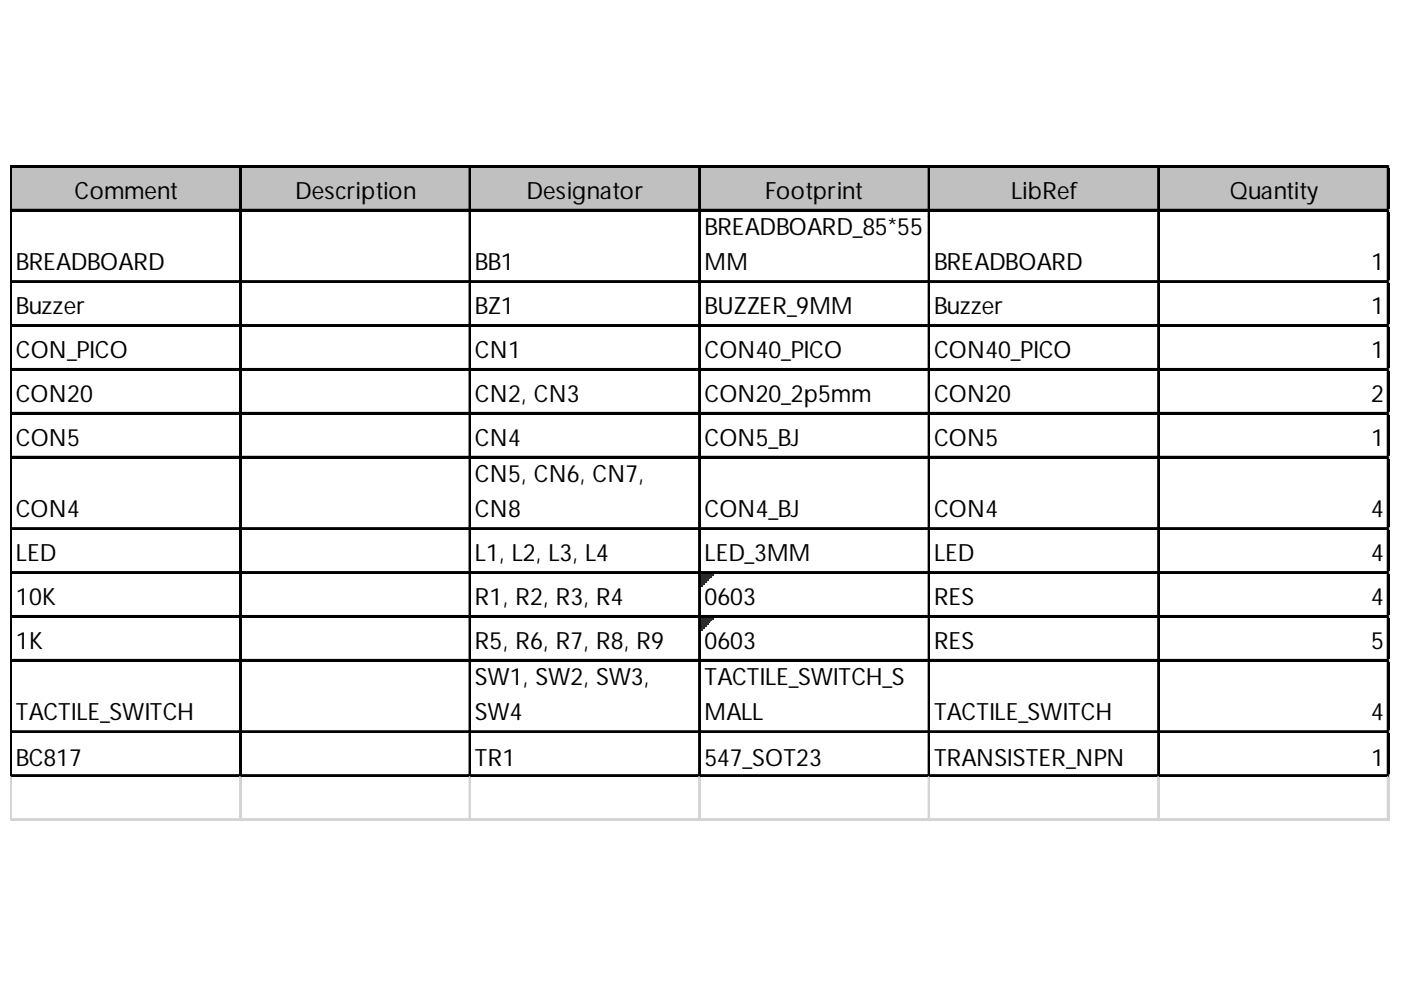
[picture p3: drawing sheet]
<svg xmlns="http://www.w3.org/2000/svg" width="297mm" height="210mm" viewBox="0 0 297 210" stroke-linecap="round" stroke-linejoin="round" font-family="sans-serif">
<defs><g id="words">
<g font-size="5">
<text x="15.8" y="42.1">Comment</text>
<text x="62.5" y="42.1">Description</text>
<text x="111.6" y="42.1">Designator</text>
<text x="162.2" y="42.1">Footprint</text>
<text x="214.4" y="42.1">LibRef</text>
<text x="260.7" y="42.1">Quantity</text>
<text x="149.4" y="49.9">BREADBOARD_85*55</text>
<text x="3.4" y="57.3">BREADBOARD</text>
<text x="100.7" y="57.3">BB1</text>
<text x="149.4" y="57.3">MM</text>
<text x="198" y="57.3">BREADBOARD</text>
<text x="290.7" y="57.3">1</text>
<text x="3.4" y="66.6">Buzzer</text>
<text x="100.7" y="66.6">BZ1</text>
<text x="149.4" y="66.6">BUZZER_9MM</text>
<text x="198" y="66.6">Buzzer</text>
<text x="290.7" y="66.6">1</text>
<text x="3.4" y="75.9">CON_PICO</text>
<text x="100.7" y="75.9">CN1</text>
<text x="149.4" y="75.9">CON40_PICO</text>
<text x="198" y="75.9">CON40_PICO</text>
<text x="290.7" y="75.9">1</text>
<text x="3.4" y="85.2">CON20</text>
<text x="100.7" y="85.2">CN2, CN3</text>
<text x="149.4" y="85.2">CON20_2p5mm</text>
<text x="198" y="85.2">CON20</text>
<text x="290.7" y="85.2">2</text>
<text x="3.4" y="94.5">CON5</text>
<text x="100.7" y="94.5">CN4</text>
<text x="149.4" y="94.5">CON5_BJ</text>
<text x="198" y="94.5">CON5</text>
<text x="290.7" y="94.5">1</text>
<text x="100.7" y="102.3">CN5, CN6, CN7,</text>
<text x="3.4" y="109.6">CON4</text>
<text x="100.7" y="109.6">CN8</text>
<text x="149.4" y="109.6">CON4_BJ</text>
<text x="198" y="109.6">CON4</text>
<text x="290.7" y="109.6">4</text>
<text x="3.4" y="119">LED</text>
<text x="100.7" y="119">L1, L2, L3, L4</text>
<text x="149.4" y="119">LED_3MM</text>
<text x="198" y="119">LED</text>
<text x="290.7" y="119">4</text>
<text x="3.4" y="128.3">10K</text>
<text x="100.7" y="128.3">R1, R2, R3, R4</text>
<text x="149.4" y="128.3">0603</text>
<text x="198" y="128.3">RES</text>
<text x="290.7" y="128.3">4</text>
<text x="3.4" y="137.6">1K</text>
<text x="100.7" y="137.6">R5, R6, R7, R8, R9</text>
<text x="149.4" y="137.6">0603</text>
<text x="198" y="137.6">RES</text>
<text x="290.7" y="137.6">5</text>
<text x="100.7" y="145.3">SW1, SW2, SW3,</text>
<text x="149.4" y="145.3">TACTILE_SWITCH_S</text>
<text x="3.4" y="152.7">TACTILE_SWITCH</text>
<text x="100.7" y="152.7">SW4</text>
<text x="149.4" y="152.7">MALL</text>
<text x="198" y="152.7">TACTILE_SWITCH</text>
<text x="290.7" y="152.7">4</text>
<text x="3.4" y="162.4">BC817</text>
<text x="100.7" y="162.4">TR1</text>
<text x="149.4" y="162.4">547_SOT23</text>
<text x="198" y="162.4">TRANSISTER_NPN</text>
<text x="290.7" y="162.4">1</text>
</g>
</g></defs>
<path d="M2.5 35.5h292.1v9.3h-292.1z" fill="#c0c0c0"/>
<path d="M148.6 121.7h2.7M148.6 121.9h2.7M148.6 122h2.3M148.6 122.2h2.3M148.6 122.4h1.9" fill="none" stroke="#008000" stroke-width=".39"/>
<path d="M148.6 122.4h1.9v.4h-1.9z" fill="#008000"/>
<path d="M148.6 122.8h1.6" fill="none" stroke="#008000" stroke-width=".39"/>
<path d="M148.6 122.8h1.6v.4h-1.6z" fill="#008000"/>
<path d="M148.6 123.2h1.2" fill="none" stroke="#008000" stroke-width=".39"/>
<path d="M148.6 123.2h1.2v.4h-1.2z" fill="#008000"/>
<path d="M148.6 123.6h.8" fill="none" stroke="#008000" stroke-width=".39"/>
<path d="M148.6 123.6h.8v.4h-.8z" fill="#008000"/>
<path d="M148.6 124h.4" fill="none" stroke="#008000" stroke-width=".39"/>
<path d="M148.6 124h.4v.4h-.4z" fill="#008000"/>
<path d="M148.6 131h2.7M148.6 131.2h2.7M148.6 131.4h2.3M148.6 131.6h2.3M148.6 131.7h1.9" fill="none" stroke="#008000" stroke-width=".39"/>
<path d="M148.6 131.7h1.9v.4h-1.9z" fill="#008000"/>
<path d="M148.6 132.1h1.6" fill="none" stroke="#008000" stroke-width=".39"/>
<path d="M148.6 132.1h1.6v.4h-1.6z" fill="#008000"/>
<path d="M148.6 132.5h1.2" fill="none" stroke="#008000" stroke-width=".39"/>
<path d="M148.6 132.5h1.2v.4h-1.2z" fill="#008000"/>
<path d="M148.6 132.9h.8" fill="none" stroke="#008000" stroke-width=".39"/>
<path d="M148.6 132.9h.8v.4h-.8z" fill="#008000"/>
<path d="M148.6 133.3h.4" fill="none" stroke="#008000" stroke-width=".39"/>
<path d="M148.6 133.3h.4v.4h-.4z" fill="#008000"/>
<g fill="none" stroke="#000" stroke-width=".39">
<path d="M2.2 35.1v129.6M2.4 35.1v129.6M2.6 35.1h292M2.6 35.3h292M50.9 35.5v129.2M51.1 35.5v129.2M99.5 35.5v129.2M99.7 35.5v129.2M148.2 35.5v129.2M148.4 35.5v129.2M196.9 35.5v129.2M197.1 35.5v129.2"/>
<path d="M245.5 35.5v129.2M245.7 35.5v129.2M294.2 35.5v129.2M294.4 35.5v129.2M2.6 44.5h292M2.6 44.7h292M2.6 59.6h292M2.6 59.8h292M2.6 68.9h292M2.6 69.1h292M2.6 78.2h292M2.6 78.4h292"/>
<path d="M2.6 87.5h292M2.6 87.7h292M2.6 96.8h292M2.6 97h292M2.6 112h292M2.6 112.2h292M2.6 121.3h292M2.6 121.5h292M2.6 130.6h292M2.6 130.8h292M2.6 139.9h292M2.6 140.1h292"/>
<path d="M2.6 155h292M2.6 155.2h292M2.6 164.3h292M2.6 164.5h292"/>
</g>
<g fill="none" stroke="#d4d4d4" stroke-width=".39">
<path d="M294.6 35.1h.1M2.2 164.7v9.3M2.4 164.7v9.3M50.9 164.7v9.3M51.1 164.7v9.3M99.5 164.7v9.3M99.7 164.7v9.3M148.2 164.7v9.3M148.4 164.7v9.3M196.9 164.7v9.3M197.1 164.7v9.3M245.5 164.7v9.3"/>
<path d="M245.7 164.7v9.3M294.2 164.7v9.3M294.4 164.7v9.3"/>
</g>
<path d="M294.6 35.1v.4z" fill="#d4d4d4"/>
<path d="M294.6 44.5h.1" fill="none" stroke="#d4d4d4" stroke-width=".39"/>
<path d="M294.6 44.5v.3z" fill="#d4d4d4"/>
<path d="M294.6 59.6h.1" fill="none" stroke="#d4d4d4" stroke-width=".39"/>
<path d="M294.6 59.6v.4z" fill="#d4d4d4"/>
<path d="M294.6 68.9h.1" fill="none" stroke="#d4d4d4" stroke-width=".39"/>
<path d="M294.6 68.9v.4z" fill="#d4d4d4"/>
<path d="M294.6 78.2h.1" fill="none" stroke="#d4d4d4" stroke-width=".39"/>
<path d="M294.6 78.2v.4z" fill="#d4d4d4"/>
<path d="M294.6 87.5h.1" fill="none" stroke="#d4d4d4" stroke-width=".39"/>
<path d="M294.6 87.5v.4z" fill="#d4d4d4"/>
<path d="M294.6 96.8h.1" fill="none" stroke="#d4d4d4" stroke-width=".39"/>
<path d="M294.6 96.8v.4z" fill="#d4d4d4"/>
<path d="M294.6 112h.1" fill="none" stroke="#d4d4d4" stroke-width=".39"/>
<path d="M294.6 112v.3z" fill="#d4d4d4"/>
<path d="M294.6 121.3h.1" fill="none" stroke="#d4d4d4" stroke-width=".39"/>
<path d="M294.6 121.3v.4z" fill="#d4d4d4"/>
<path d="M294.6 130.6h.1" fill="none" stroke="#d4d4d4" stroke-width=".39"/>
<path d="M294.6 130.6v.4z" fill="#d4d4d4"/>
<path d="M294.6 139.9h.1" fill="none" stroke="#d4d4d4" stroke-width=".39"/>
<path d="M294.6 139.9v.4z" fill="#d4d4d4"/>
<path d="M294.6 155h.1" fill="none" stroke="#d4d4d4" stroke-width=".39"/>
<path d="M294.6 155v.4z" fill="#d4d4d4"/>
<path d="M294.6 164.3h.1" fill="none" stroke="#d4d4d4" stroke-width=".39"/>
<path d="M294.6 164.3v.4z" fill="#d4d4d4"/>
<path d="M2.2 173.6h292.4" fill="none" stroke="#d4d4d4" stroke-width=".39"/>
<path d="M2.2 173.8h292.4" fill="none" stroke="#d4d4d4" stroke-width=".35"/>
<use href="#words"/>
</svg>
